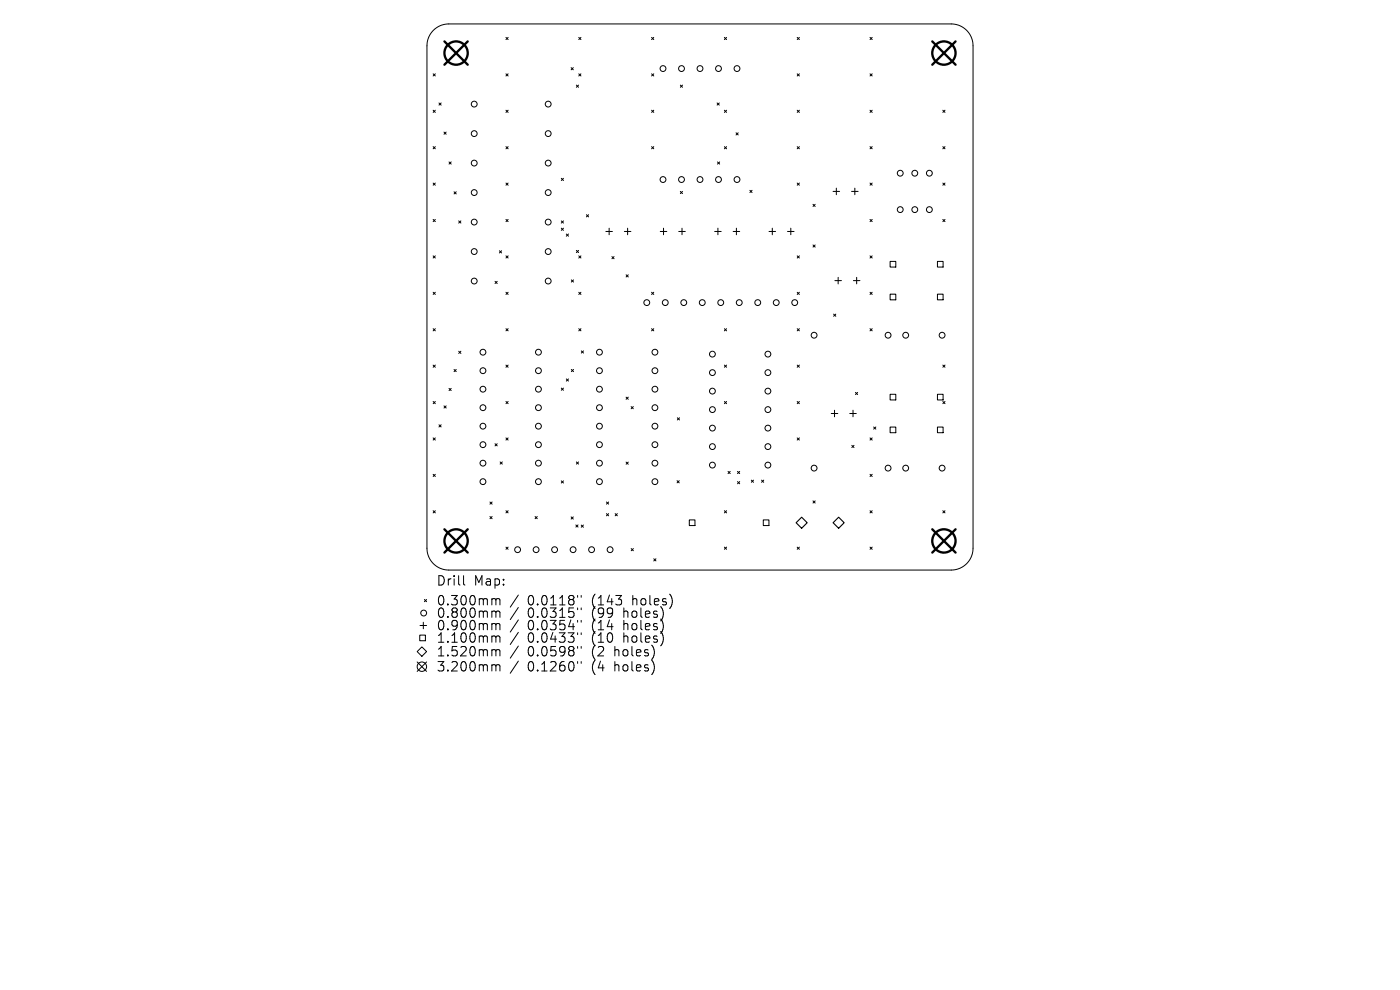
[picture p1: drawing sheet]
<svg xmlns="http://www.w3.org/2000/svg" width="297mm" height="210mm" viewBox="0 0 297 210" stroke-linecap="round" stroke-linejoin="round" font-family="sans-serif">
<defs><g id="words">
<g font-size="2.8">
<text x="92.5" y="124.5">Drill</text>
<text x="100.5" y="124.5">Map:</text>
<text x="92.5" y="128.7">0.300mm</text>
<text x="92.5" y="131.3">0.800mm</text>
<text x="111.9" y="128.7">0.0118&quot;</text>
<text x="111.9" y="131.3">0.0315&quot;</text>
<text x="125.7" y="128.7">(143</text>
<text x="125.7" y="131.3">(99</text>
<text x="132.5" y="131.3">holes)</text>
<text x="134.4" y="128.7">holes)</text>
<text x="92.5" y="134">0.900mm</text>
<text x="92.5" y="136.6">1.100mm</text>
<text x="111.9" y="134">0.0354&quot;</text>
<text x="111.9" y="136.6">0.0433&quot;</text>
<text x="125.7" y="134">(14</text>
<text x="125.7" y="136.6">(10</text>
<text x="132.5" y="134">holes)</text>
<text x="132.5" y="136.6">holes)</text>
<text x="92.5" y="139.5">1.520mm</text>
<text x="92.5" y="142.7">3.200mm</text>
<text x="111.9" y="139.5">0.0598&quot;</text>
<text x="111.9" y="142.7">0.1260&quot;</text>
<text x="125.7" y="139.5">(2</text>
<text x="125.7" y="142.7">(4</text>
<text x="130.6" y="139.5">holes)</text>
<text x="130.6" y="142.7">holes)</text>
</g>
</g></defs>
<g fill="none" stroke="#000" stroke-width=".21">
<path d="M91.9 15.7l.5 .4M91.9 6.4a4.6 4.6 0 0 1 3.3-1.3h106.6a4.6 4.6 0 0 1 4.6 4.6v106.6a4.6 4.6 0 0 1-4.6 4.6h-106.6a4.6 4.6 0 0 1-4.6-4.6v-106.6a4.6 4.6 0 0 1 1.3-3.3zM92.4 15.7l-.5 .4M107.3 7.9l.5 .5M107.3 15.7l.5 .4M107.8 7.9l-.5 .5M107.8 15.7l-.5 .4M121.2 14.3l.4 .5M121.6 14.3l-.4 .5M122.3 18.1l.4 .4M122.7 18.1l-.4 .4M122.8 7.9l.4 .5"/>
<path d="M122.8 15.7l.4 .4M123.2 7.9l-.4 .5M123.2 15.7l-.4 .4M138.2 7.9l.5 .5M138.2 15.7l.5 .4M138.7 7.9l-.5 .5M138.7 15.7l-.5 .4M144.3 18.1l.5 .4M144.8 18.1l-.5 .4M153.7 7.9l.4 .5M154.1 7.9l-.4 .5M169.1 7.9l.5 .5"/>
<path d="M169.1 15.7l.5 .4M169.6 7.9l-.5 .5M169.6 15.7l-.5 .4M184.6 7.9l.4 .5M184.6 15.7l.4 .4M185 7.9l-.4 .5M185 15.7l-.4 .4M91.9 23.4l.5 .4M91.9 31.1l.5 .5M91.9 38.8l.5 .5M92.4 23.4l-.5 .4M92.4 31.1l-.5 .5"/>
<path d="M92.4 38.8l-.5 .5M93.1 21.8l.5 .5M93.6 21.8l-.5 .5M94.2 28l.5 .5M94.7 28l-.5 .5M95.3 34.3l.4 .5M95.7 34.3l-.4 .5M107.3 31.1l.5 .5M107.3 38.8l.5 .5M107.3 23.4l.5 .4M107.8 23.4l-.5 .4M107.8 31.1l-.5 .5"/>
<path d="M107.8 38.8l-.5 .5M119.1 37.8l.4 .5M119.5 37.8l-.4 .5M138.2 23.4l.5 .4M138.2 31.1l.5 .5M138.7 23.4l-.5 .4M138.7 31.1l-.5 .5M152.1 21.8l.5 .5M152.2 34.3l.5 .5M152.6 21.8l-.5 .5M152.7 34.3l-.5 .5M153.7 23.4l.4 .4"/>
<path d="M153.7 31.1l.4 .5M154.1 23.4l-.4 .4M154.1 31.1l-.4 .5M156.1 28.2l.5 .4M156.6 28.2l-.5 .4M169.1 23.4l.5 .4M169.1 31.1l.5 .5M169.1 38.8l.5 .5M169.6 23.4l-.5 .4M169.6 31.1l-.5 .5M169.6 38.8l-.5 .5M177.4 39.9v1.4"/>
<path d="M181.3 39.9v1.4M184.6 38.8l.4 .5M184.6 23.4l.4 .4M184.6 31.1l.4 .5M185 31.1l-.4 .5M185 38.8l-.4 .5M185 23.4l-.4 .4M200 23.4l.5 .4M200 31.1l.5 .5M200 38.8l.5 .5M200.5 23.4l-.5 .4M200.5 31.1l-.5 .5"/>
<path d="M200.5 38.8l-.5 .5M91.9 46.6l.5 .4M91.9 54.3l.5 .4M92.4 46.6l-.5 .4M92.4 54.3l-.5 .4M96.3 40.7l.5 .4M96.8 40.7l-.5 .4M97.3 46.9l.5 .4M97.8 46.9l-.5 .4M105 59.7l.5 .4M105.5 59.7l-.5 .4M105.9 53.2l.5 .5"/>
<path d="M106.4 53.2l-.5 .5M107.3 46.6l.5 .4M107.3 54.3l.5 .4M107.8 46.6l-.5 .4M107.8 54.3l-.5 .4M119.1 46.9l.4 .4M119.1 48.4l.4 .5M119.5 46.9l-.4 .4M119.5 48.4l-.4 .5M120.1 49.6l.5 .5M120.6 49.6l-.5 .5M121.2 59.4l.5 .4"/>
<path d="M121.7 59.4l-.5 .4M122.3 53.1l.4 .5M122.7 53.1l-.4 .5M122.8 54.3l.4 .4M123.2 54.3l-.4 .4M124.4 45.5l.5 .5M124.9 45.5l-.5 .5M128.5 49.1h1.4M129.2 48.4v1.4M129.8 54.4l.5 .5M130.3 54.4l-.5 .5M132.5 49.1h1.3"/>
<path d="M132.8 58.3l.5 .5M133.1 48.4v1.4M133.3 58.3l-.5 .5M140.1 49.1h1.4M140.8 48.4v1.4M144 49.1h1.4M144.3 40.6l.5 .5M144.7 48.4v1.4M144.8 40.6l-.5 .5M151.6 49.1h1.4M152.3 48.4v1.4M155.5 49.1h1.4"/>
<path d="M156.2 48.4v1.4M159.1 40.4l.4 .4M159.5 40.4l-.4 .4M163.1 49.1h1.4M163.8 48.4v1.4M167.1 49.1h1.4M167.8 48.4v1.4M169.1 54.3l.5 .4M169.6 54.3l-.5 .4M172.5 43.3l.4 .5M172.5 52l.4 .4M172.9 43.3l-.4 .5"/>
<path d="M172.9 52l-.4 .4M176.7 40.6h1.4M177.1 59.5h1.4M177.8 58.8v1.4M180.7 40.6h1.3M181 59.5h1.4M181.7 58.8v1.4M184.6 46.6l.4 .4M184.6 54.3l.4 .4M185 46.6l-.4 .4M185 54.3l-.4 .4M188.8 55.5h1.2v1.2h-1.2z"/>
<path d="M198.9 55.5h1.2v1.2h-1.2zM200 46.6l.5 .4M200.5 46.6l-.5 .4M91.9 62l.5 .5M91.9 69.7l.5 .5M91.9 77.4l.5 .5M92.4 62l-.5 .5M92.4 69.7l-.5 .5M92.4 77.4l-.5 .5M96.3 78.4l.5 .4M96.8 78.4l-.5 .4M97.3 74.5l.5 .5"/>
<path d="M97.8 74.5l-.5 .5M107.3 62l.5 .5M107.3 69.7l.5 .5M107.3 77.4l.5 .5M107.8 62l-.5 .5M107.8 69.7l-.5 .5M107.8 77.4l-.5 .5M121.2 78.4l.5 .4M121.7 78.4l-.5 .4M122.8 69.7l.4 .5M122.8 62l.4 .5M123.2 62l-.4 .5"/>
<path d="M123.2 69.7l-.4 .5M123.3 74.4l.5 .5M123.8 74.4l-.5 .5M138.2 62l.5 .5M138.2 69.7l.5 .5M138.7 62l-.5 .5M138.7 69.7l-.5 .5M153.7 69.7l.4 .5M153.7 77.4l.4 .5M154.1 69.7l-.4 .5M154.1 77.4l-.4 .5M169.1 62l.5 .5"/>
<path d="M169.1 69.7l.5 .5M169.1 77.4l.5 .5M169.6 62l-.5 .5M169.6 69.7l-.5 .5M169.6 77.4l-.5 .5M176.8 66.6l.5 .5M177.3 66.6l-.5 .5M184.6 62l.4 .5M184.6 69.7l.4 .5M185 62l-.4 .5M185 69.7l-.4 .5M188.8 62.4h1.2v1.2h-1.2z"/>
<path d="M198.9 62.4h1.2v1.2h-1.2zM200 77.4l.5 .5M200.5 77.4l-.5 .5M91.9 85.2l.5 .4M91.9 92.9l.5 .5M92.4 85.2l-.5 .4M92.4 92.9l-.5 .5M93.1 90.1l.5 .5M93.6 90.1l-.5 .5M94.2 86.1l.5 .5M94.7 86.1l-.5 .5M95.3 82.4l.4 .5"/>
<path d="M95.7 82.4l-.4 .5M105 94.1l.5 .5M105.5 94.1l-.5 .5M106.1 98l.5 .5M106.6 98l-.5 .5M107.3 92.9l.5 .5M107.3 85.2l.5 .4M107.8 85.2l-.5 .4M107.8 92.9l-.5 .5M119.1 82.3l.4 .5M119.5 82.3l-.4 .5M120.1 80.4l.5 .4"/>
<path d="M120.6 80.4l-.5 .4M122.3 98l.4 .5M122.7 98l-.4 .5M132.8 84.2l.5 .5M132.8 98l.5 .5M133.3 98l-.5 .5M133.3 84.2l-.5 .5M133.9 86.2l.5 .5M134.4 86.2l-.5 .5M143.7 88.6l.5 .5M144.2 88.6l-.5 .5M153.7 85.2l.4 .4"/>
<path d="M154.1 85.2l-.4 .4M154.4 100l.5 .5M154.9 100l-.5 .5M156.5 100l.4 .5M156.9 100l-.4 .5M169.1 85.2l.5 .4M169.1 92.9l.5 .5M169.6 92.9l-.5 .5M169.6 85.2l-.5 .4M176.3 87.7h1.4M177 87v1.4M180.3 87.7h1.4"/>
<path d="M180.7 94.5l.5 .4M181 87v1.4M181.2 94.5l-.5 .4M181.5 83.2l.4 .5M181.9 83.2l-.4 .5M184.6 92.9l.4 .5M185 92.9l-.4 .5M185.3 90.6l.5 .4M185.8 90.6l-.5 .4M188.8 83.6h1.2v1.2h-1.2zM188.8 90.6h1.2v1.2h-1.2zM198.9 83.6h1.2v1.2h-1.2z"/>
<path d="M198.9 90.6h1.2v1.2h-1.2zM200 85.2l.5 .4M200.5 85.2l-.5 .4M91.9 100.6l.5 .5M91.9 108.3l.5 .5M92.4 100.6l-.5 .5M92.4 108.3l-.5 .5M103.9 106.5l.5 .4M103.9 109.6l.5 .4M104.4 106.5l-.5 .4M104.4 109.6l-.5 .4M107.3 108.3l.5 .5"/>
<path d="M107.3 116.1l.5 .4M107.8 108.3l-.5 .5M107.8 116.1l-.5 .4M113.5 109.6l.5 .4M114 109.6l-.5 .4M119.1 102l.4 .5M119.5 102l-.4 .5M121.2 109.7l.4 .4M121.6 109.7l-.4 .4M122.2 111.4l.4 .4M122.6 111.4l-.4 .4M123.3 111.4l.5 .4"/>
<path d="M123.8 111.4l-.5 .4M128.7 106.5l.4 .4M128.7 109l.4 .4M129.1 106.5l-.4 .4M129.1 109l-.4 .4M130.5 109l.5 .4M131 109l-.5 .4M133.9 116.4l.5 .4M134.4 116.4l-.5 .4M138.7 118.5l.5 .5M139.2 118.5l-.5 .5M143.6 102l.5 .4"/>
<path d="M144.1 102l-.5 .4M146.2 110.3h1.2v1.2h-1.2zM153.7 108.3l.4 .5M153.7 116.1l.4 .4M154.1 108.3l-.4 .5M154.1 116.1l-.4 .4M156.5 102.2l.4 .4M156.9 102.2l-.4 .4M159.4 101.9l.5 .4M159.9 101.9l-.5 .4M161.6 101.9l.4 .4M161.9 110.3h1.2v1.2h-1.2z"/>
<path d="M162 101.9l-.4 .4M169.1 116.1l.5 .4M169.6 116.1l-.5 .4M172.5 106.3l.4 .4M172.9 106.3l-.4 .4M184.6 108.3l.4 .5M184.6 100.6l.4 .5M184.6 116.1l.4 .4M185 100.6l-.4 .5M185 108.3l-.4 .5M185 116.1l-.4 .4M200 108.3l.5 .5"/>
<path d="M200.5 108.3l-.5 .5M88.5 138.2l1-1 1 1-1 1zM89 134.7h1.3v1.2h-1.3zM89.1 132.7h1.4M89.8 132v1.4M90 127.2l.5 .4M90.5 127.2l-.5 .4M98.3 122.1v1.7l.3 .3M104.6 127h.3l.3 .3M104.6 129.6l.5 .1 .1 .2M104.6 132.3h.3l.3 .3M104.6 134.9h.3l.3 .3"/>
<path d="M104.6 137.8l.5 .1 .1 .2M105.2 127.3l.3-.3 .5 .1 .1 1.2M105.2 127.3v1M105.2 129.9v1.1M105.2 132.6v1M105.2 135.2v1M105.2 138.1v1M105.2 129.9l.3-.3 .5 .1 .1 1.3M105.2 132.6l.3-.3 .5 .1 .1 1.2M105.2 135.2l.3-.3 .5 .1 .1 1.2M105.2 138.1l.3-.3 .5 .1 .1 1.2M110 126.2l-1.8 2.6"/>
<path d="M110 128.9l-1.8 2.5M110 131.5l-1.8 2.6M110 134.1l-1.8 2.6M110 137l-1.8 2.6M122.5 126.3v.4M122.5 129v.3M122.5 131.6v.4M122.5 134.2v.4M122.5 137.1v.4M123.3 126.3v.4M123.3 129v.3M123.3 131.6v.4"/>
<path d="M123.3 134.2v.4M123.3 137.1v.4M88.5 140.4l2 2M90.5 140.4l-2 2M104.6 141h.3l.3 .3M105.2 141.3v1M105.2 141.3l.3-.3 .5 .1 .1 1.2M110 140.2l-1.8 2.6M122.5 140.3v.4M123.3 140.3v.4"/>
<circle cx="140.7" cy="14.5" r=".62"/>
<circle cx="144.6" cy="14.5" r=".62"/>
<circle cx="148.5" cy="14.5" r=".62"/>
<circle cx="152.4" cy="14.5" r=".62"/>
<circle cx="156.3" cy="14.5" r=".62"/>
<circle cx="100.6" cy="34.6" r=".62"/>
<circle cx="100.6" cy="22.1" r=".62"/>
<circle cx="100.6" cy="28.3" r=".62"/>
<circle cx="116.3" cy="34.6" r=".62"/>
<circle cx="116.3" cy="22.1" r=".62"/>
<circle cx="116.3" cy="28.3" r=".62"/>
<circle cx="140.7" cy="38.1" r=".62"/>
<circle cx="144.6" cy="38.1" r=".62"/>
<circle cx="148.5" cy="38.1" r=".62"/>
<circle cx="152.4" cy="38.1" r=".62"/>
<circle cx="156.3" cy="38.1" r=".62"/>
<circle cx="191" cy="36.7" r=".62"/>
<circle cx="194.1" cy="36.7" r=".62"/>
<circle cx="197.2" cy="36.7" r=".62"/>
<circle cx="100.6" cy="47.1" r=".62"/>
<circle cx="100.6" cy="59.6" r=".62"/>
<circle cx="100.6" cy="40.9" r=".62"/>
<circle cx="100.6" cy="53.4" r=".62"/>
<circle cx="116.3" cy="47.1" r=".62"/>
<circle cx="116.3" cy="59.6" r=".62"/>
<circle cx="116.3" cy="40.9" r=".62"/>
<circle cx="116.3" cy="53.4" r=".62"/>
<circle cx="191" cy="44.5" r=".62"/>
<circle cx="194.1" cy="44.5" r=".62"/>
<circle cx="197.2" cy="44.5" r=".62"/>
<circle cx="102.5" cy="78.6" r=".62"/>
<circle cx="102.5" cy="74.7" r=".62"/>
<circle cx="114.2" cy="78.6" r=".62"/>
<circle cx="114.2" cy="74.7" r=".62"/>
<circle cx="127.2" cy="78.6" r=".62"/>
<circle cx="127.2" cy="74.7" r=".62"/>
<circle cx="137.2" cy="64.2" r=".62"/>
<circle cx="138.9" cy="78.6" r=".62"/>
<circle cx="138.9" cy="74.7" r=".62"/>
<circle cx="141.1" cy="64.2" r=".62"/>
<circle cx="145.1" cy="64.2" r=".62"/>
<circle cx="149" cy="64.2" r=".62"/>
<circle cx="151.1" cy="75.1" r=".62"/>
<circle cx="151.1" cy="79" r=".62"/>
<circle cx="152.9" cy="64.2" r=".62"/>
<circle cx="156.8" cy="64.2" r=".62"/>
<circle cx="160.8" cy="64.2" r=".62"/>
<circle cx="162.9" cy="75.1" r=".62"/>
<circle cx="162.9" cy="79" r=".62"/>
<circle cx="164.7" cy="64.2" r=".62"/>
<circle cx="168.6" cy="64.2" r=".62"/>
<circle cx="172.7" cy="71.1" r=".62"/>
<circle cx="188.4" cy="71.1" r=".62"/>
<circle cx="192.1" cy="71.1" r=".62"/>
<circle cx="199.9" cy="71.1" r=".62"/>
<circle cx="102.5" cy="94.3" r=".62"/>
<circle cx="102.5" cy="90.4" r=".62"/>
<circle cx="102.5" cy="86.5" r=".62"/>
<circle cx="102.5" cy="98.3" r=".62"/>
<circle cx="102.5" cy="82.6" r=".62"/>
<circle cx="114.2" cy="94.3" r=".62"/>
<circle cx="114.2" cy="90.4" r=".62"/>
<circle cx="114.2" cy="98.3" r=".62"/>
<circle cx="114.2" cy="86.5" r=".62"/>
<circle cx="114.2" cy="82.6" r=".62"/>
<circle cx="127.2" cy="94.3" r=".62"/>
<circle cx="127.2" cy="90.4" r=".62"/>
<circle cx="127.2" cy="98.3" r=".62"/>
<circle cx="127.2" cy="86.5" r=".62"/>
<circle cx="127.2" cy="82.6" r=".62"/>
<circle cx="138.9" cy="94.3" r=".62"/>
<circle cx="138.9" cy="90.4" r=".62"/>
<circle cx="138.9" cy="98.3" r=".62"/>
<circle cx="138.9" cy="86.5" r=".62"/>
<circle cx="138.9" cy="82.6" r=".62"/>
<circle cx="151.1" cy="98.7" r=".62"/>
<circle cx="151.1" cy="86.9" r=".62"/>
<circle cx="151.1" cy="90.8" r=".62"/>
<circle cx="151.1" cy="94.7" r=".62"/>
<circle cx="151.1" cy="83" r=".62"/>
<circle cx="162.9" cy="98.7" r=".62"/>
<circle cx="162.9" cy="86.9" r=".62"/>
<circle cx="162.9" cy="90.8" r=".62"/>
<circle cx="162.9" cy="94.7" r=".62"/>
<circle cx="162.9" cy="83" r=".62"/>
<circle cx="172.7" cy="99.3" r=".62"/>
<circle cx="188.4" cy="99.3" r=".62"/>
<circle cx="192.1" cy="99.3" r=".62"/>
<circle cx="199.9" cy="99.3" r=".62"/>
<circle cx="102.5" cy="102.2" r=".62"/>
<circle cx="109.8" cy="116.6" r=".62"/>
<circle cx="113.7" cy="116.6" r=".62"/>
<circle cx="114.2" cy="102.2" r=".62"/>
<circle cx="117.7" cy="116.6" r=".62"/>
<circle cx="121.6" cy="116.6" r=".62"/>
<circle cx="125.5" cy="116.6" r=".62"/>
<circle cx="127.2" cy="102.2" r=".62"/>
<circle cx="129.4" cy="116.6" r=".62"/>
<circle cx="138.9" cy="102.2" r=".62"/>
<circle cx="89.9" cy="130" r=".62"/>
<circle cx="89.5" cy="141.4" r="1"/>
</g>
<path d="M168.9 110.9l1.2-1.2 1.1 1.2-1.1 1.2zM176.7 110.9l1.2-1.2 1.2 1.2-1.2 1.2z" fill="none" stroke="#000" stroke-width=".23"/>
<g fill="none" stroke="#000" stroke-width=".49">
<path d="M94.3 8.8l4.9 4.9M99.2 8.8l-4.9 4.9M197.8 8.8l4.9 4.9M202.7 8.8l-4.9 4.9M94.3 112.3l4.9 4.9M99.2 112.3l-4.9 4.9M197.8 112.3l4.9 4.9M202.7 112.3l-4.9 4.9"/>
<circle cx="96.8" cy="11.3" r="2.47"/>
<circle cx="200.2" cy="11.3" r="2.47"/>
<circle cx="96.8" cy="114.7" r="2.47"/>
<circle cx="200.2" cy="114.7" r="2.47"/>
</g>
<use href="#words"/>
</svg>
